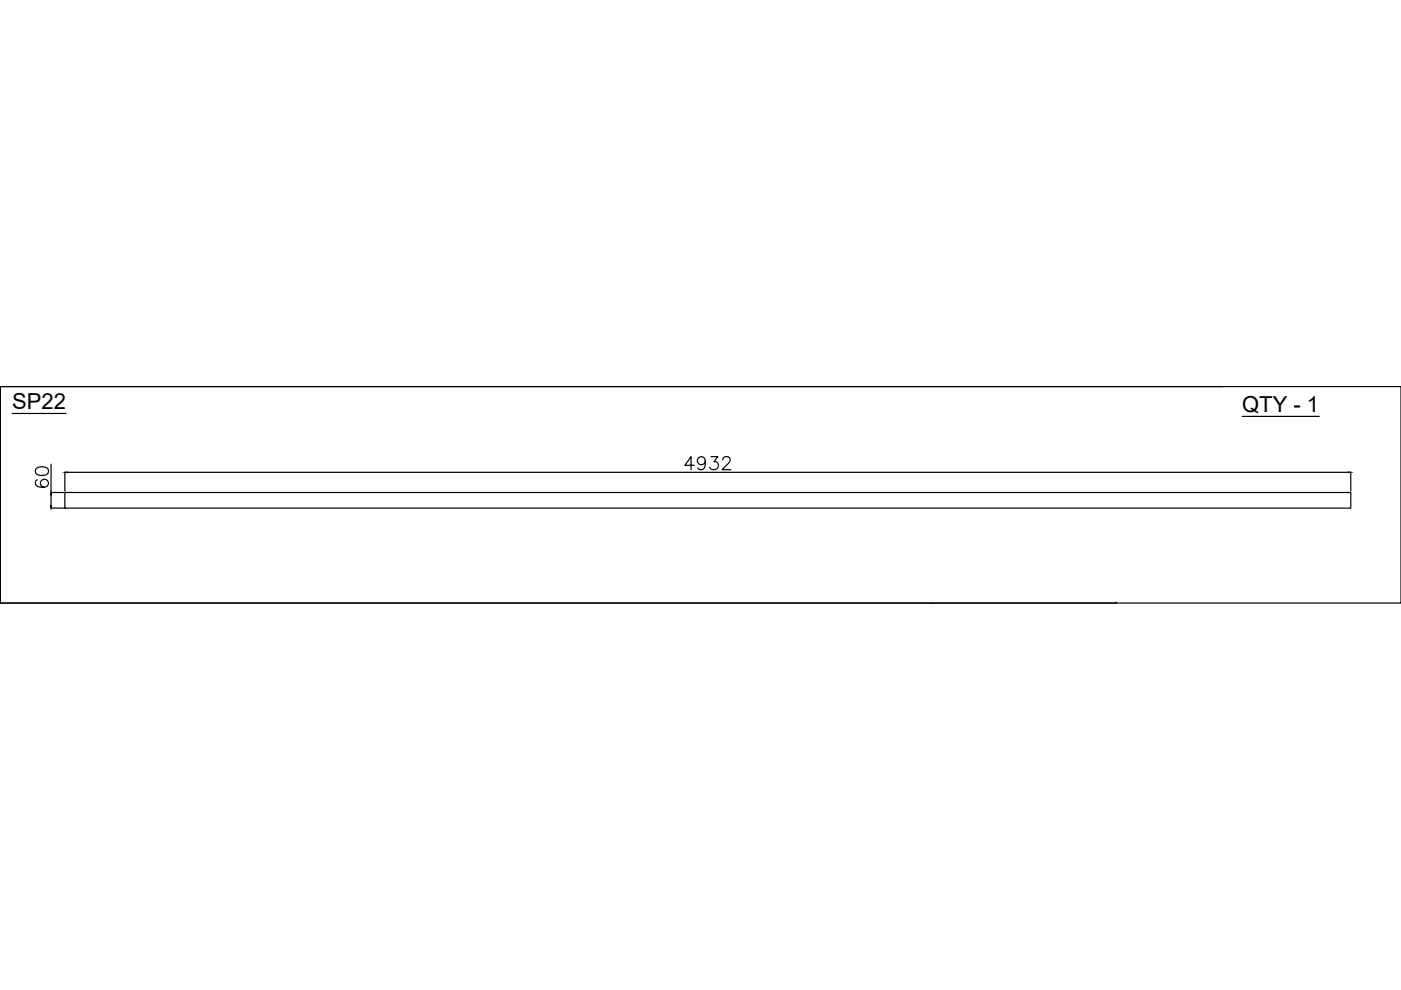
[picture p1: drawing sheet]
<svg xmlns="http://www.w3.org/2000/svg" width="297mm" height="210mm" viewBox="0 0 297 210" stroke-linecap="round" stroke-linejoin="round" font-family="sans-serif">
<defs><g id="words">
<g font-size="4.7">
<text x="2.6" y="86.7">SP22</text>
<text x="263.4" y="87.3">QTY - 1</text>
</g>
</g></defs>
<!-- layer: 0 -->
<g fill="none" stroke="#000" stroke-width=".25">
<path d="M.1 82h.1M.1 82v45.9h296.9v-45.9h-296.9v45.9h236.5M.1 82h259.1M2.6 87.7h11.4M7.6 99.4a2.14 2.14 0 0 1 2.5 0 .91 .91 0 0 1-.4 1.3 2.29 2.29 0 0 1-2.1-.3l-.1-.4zM10.8 98.4v6M147.2 98.7h-2l1.3-1.9v2.8M149.5 97.7a.86 .86 0 0 1-1.1 .8 .86 .86 0 0 1-.4-1.4 .86 .86 0 0 1 1.4 .1 2.51 2.51 0 0 1-.2 2.3 .82 .82 0 0 1-1.2-.3M150.7 96.8h1.5l-.8 1.1a.89 .89 0 0 1 .9 1 .89 .89 0 0 1-1.2 .7l-.4-.1-.2-.4M153.2 97.5l.3-.5 .8-.2a.68 .68 0 0 1 .4 1.1l-1.6 1.7h1.8M259.2 82h.1M263.4 88.3h16.3"/>
<path d="M7.9 101.7a.79 .79 0 0 0-.4 .8 .79 .79 0 0 0 .5 .7 2.01 2.01 0 0 0 2.1-.3 .86 .86 0 0 0-.3-1.2 .86 .86 0 0 0-1.2 .5 .86 .86 0 0 0 .8 1.1M10.8 107.7h2.7M10.8 104.4h2.7M10.8 105v2.2M13.8 104.4h272.6v3.3h-272.6zM13.8 100.1v4M14.3 100.1h271.5M286.4 100.1v4M236.6 127.9h.1"/>
</g>
<path d="M10.7 107.2h.2l-.1 .5zM10.8 104.4l.1 .6h-.2zM13.8 100.1l.5-.1v.2zM285.8 100l.6 .1-.6 .1z" fill="#000" stroke="#000" stroke-width=".21"/>
<use href="#words"/>
</svg>
